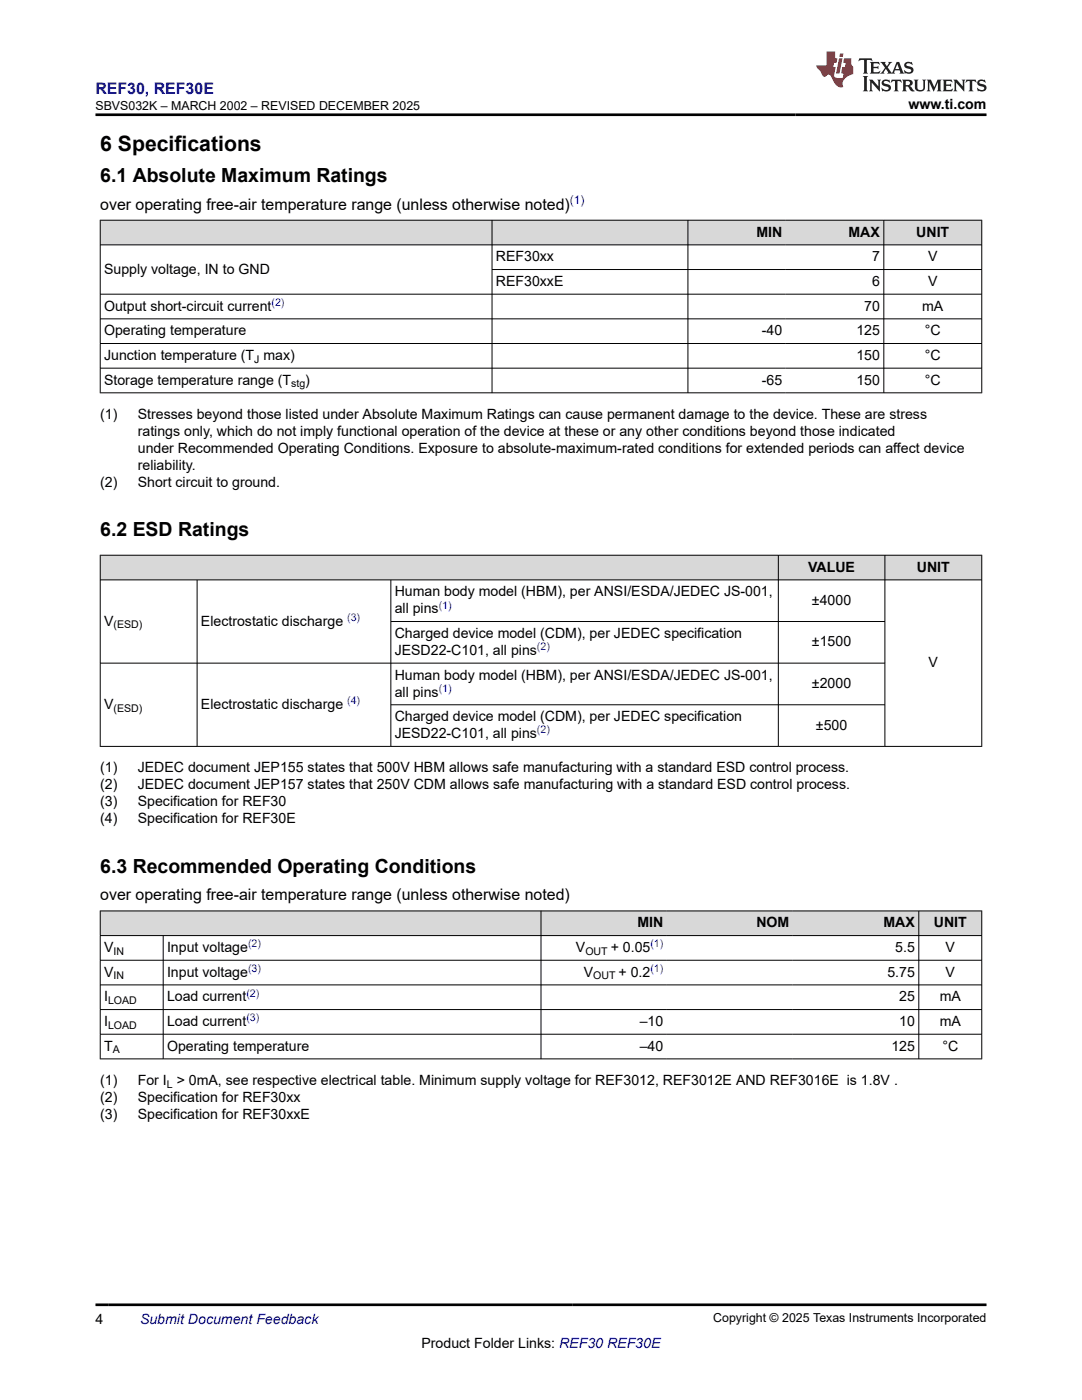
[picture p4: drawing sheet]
<svg xmlns="http://www.w3.org/2000/svg" width="216mm" height="279mm" viewBox="0 0 216 279" stroke-linecap="round" stroke-linejoin="round" font-family="sans-serif">
<defs><g id="words">
<text font-size="4.2" x="20" y="30.2">6 Specifications</text>
<g font-size="3.9">
<text x="20" y="36.4">6.1 Absolute Maximum Ratings</text>
<text x="20" y="107.1">6.2 ESD Ratings</text>
<text x="20" y="174.2">6.3 Recommended Operating Conditions</text>
</g>
<text font-size="3.2" fill="#00f" x="19" y="18.7">REF30, REF30E</text>
<g font-size="3.2">
<text x="20" y="41.8">over operating free-air temperature range (unless otherwise noted)</text>
<text x="20" y="179.7">over operating free-air temperature range (unless otherwise noted)</text>
</g>
<g font-size="2.8">
<text x="181.3" y="21.8">www.ti.com</text>
<text x="150.9" y="47.2">MIN</text>
<text x="169.3" y="47.2">MAX</text>
<text x="182.8" y="47.2">UNIT</text>
<text x="98.9" y="52.1">REF30xx</text>
<text x="174" y="52.1">7</text>
<text x="185.2" y="52.1">V</text>
<text x="20.8" y="54.6">Supply voltage, IN to GND</text>
<text x="98.9" y="57.1">REF30xxE</text>
<text x="174" y="57.1">6</text>
<text x="185.2" y="57.1">V</text>
<text x="20.8" y="62">Output short-circuit current</text>
<text x="172.4" y="62">70</text>
<text x="184" y="62">mA</text>
<text x="20.8" y="66.9">Operating temperature</text>
<text x="20.8" y="71.8">Junction temperature (T max)</text>
<text x="152" y="66.9">-40</text>
<text x="170.9" y="66.9">125</text>
<text x="170.9" y="71.8">150</text>
<text x="184.5" y="66.9">°C</text>
<text x="184.5" y="71.8">°C</text>
<text x="20.8" y="76.7">Storage temperature range (T</text>
<text x="60.9" y="76.7">)</text>
<text x="152" y="76.7">-65</text>
<text x="170.9" y="76.7">150</text>
<text x="184.5" y="76.7">°C</text>
<text x="20" y="83.5">(1)</text>
<text x="27.5" y="83.5">Stresses beyond those listed under Absolute Maximum Ratings can cause permanent damage to the device. These are stress</text>
<text x="27.5" y="86.9">ratings only, which do not imply functional operation of the device at these or any other conditions beyond those indicated</text>
<text x="27.5" y="90.3">under Recommended Operating Conditions. Exposure to absolute-maximum-rated conditions for extended periods can affect device</text>
<text x="27.5" y="93.7">reliability.</text>
<text x="20" y="97.1">(2)</text>
<text x="27.5" y="97.1">Short circuit to ground.</text>
<text x="78.8" y="119">Human body model (HBM), per ANSI/ESDA/JEDEC JS-001,</text>
<text x="161.3" y="114.1">VALUE</text>
<text x="182.9" y="114.1">UNIT</text>
<text x="20.8" y="124.8">V</text>
<text x="40.1" y="124.8">Electrostatic discharge</text>
<text x="78.8" y="122.4">all pins</text>
<text x="162" y="120.7">±4000</text>
<text x="78.8" y="127.3">Charged device model (CDM), per JEDEC specification</text>
<text x="78.8" y="130.7">JESD22-C101, all pins</text>
<text x="162" y="129">±1500</text>
<text x="78.8" y="135.6">Human body model (HBM), per ANSI/ESDA/JEDEC JS-001,</text>
<text x="162" y="137.3">±2000</text>
<text x="185.3" y="133.2">V</text>
<text x="20.8" y="141.5">V</text>
<text x="40.1" y="141.5">Electrostatic discharge</text>
<text x="78.8" y="139">all pins</text>
<text x="78.8" y="143.9">Charged device model (CDM), per JEDEC specification</text>
<text x="78.8" y="147.3">JESD22-C101, all pins</text>
<text x="162.8" y="145.6">±500</text>
<text x="20" y="154.1">(1)</text>
<text x="27.5" y="154.1">JEDEC document JEP155 states that 500V HBM allows safe manufacturing with a standard ESD control process.</text>
<text x="20" y="157.5">(2)</text>
<text x="20" y="160.9">(3)</text>
<text x="27.5" y="157.5">JEDEC document JEP157 states that 250V CDM allows safe manufacturing with a standard ESD control process.</text>
<text x="27.5" y="160.9">Specification for REF30</text>
<text x="20" y="164.3">(4)</text>
<text x="27.5" y="164.3">Specification for REF30E</text>
<text x="127.2" y="185.1">MIN</text>
<text x="150.9" y="185.1">NOM</text>
<text x="176.3" y="185.1">MAX</text>
<text x="186.3" y="185.1">UNIT</text>
<text x="20.8" y="190">V</text>
<text x="33.3" y="190">Input voltage</text>
<text x="114.9" y="190">V</text>
<text x="121.9" y="190">+ 0.05</text>
<text x="178.6" y="190">5.5</text>
<text x="188.7" y="190">V</text>
<text x="20.8" y="194.9">V</text>
<text x="33.3" y="194.9">Input voltage</text>
<text x="116.5" y="194.9">V</text>
<text x="123.4" y="194.9">+ 0.2</text>
<text x="177.1" y="194.9">5.75</text>
<text x="188.7" y="194.9">V</text>
<text x="20.8" y="199.8">I</text>
<text x="33.3" y="199.8">Load current</text>
<text x="179.4" y="199.8">25</text>
<text x="187.5" y="199.8">mA</text>
<text x="20.8" y="204.8">I</text>
<text x="20.8" y="209.7">T</text>
<text x="33.3" y="204.8">Load current</text>
<text x="33.3" y="209.7">Operating temperature</text>
<text x="127.7" y="204.8">–10</text>
<text x="127.7" y="209.7">–40</text>
<text x="177.9" y="209.7">125</text>
<text x="179.4" y="204.8">10</text>
<text x="187.5" y="204.8">mA</text>
<text x="188" y="209.7">°C</text>
<text x="20" y="216.5">(1)</text>
<text x="20" y="219.9">(2)</text>
<text x="27.5" y="216.5">For I &gt; 0mA, see respective electrical table. Minimum supply voltage for REF3012, REF3012E AND REF3016E is 1.8V .</text>
<text x="27.5" y="219.9">Specification for REF30xx</text>
<text x="20" y="223.2">(3)</text>
<text x="27.5" y="223.2">Specification for REF30xxE</text>
<text x="19" y="264.2">4</text>
<text x="84.1" y="269">Product Folder Links: REF30 REF30E</text>
</g>
<text font-size="2.8" fill="#00f" x="27.9" y="264.2">Submit Document Feedback</text>
<g font-size="2.5">
<text x="19" y="21.9">SBVS032K – MARCH 2002 – REVISED DECEMBER 2025</text>
<text x="142.3" y="263.9">Copyright © 2025 Texas Instruments Incorporated</text>
</g>
<text font-size="2.4" fill="#00f" x="113.7" y="40.8">(1)</text>
<g font-size="2.1" fill="#00f">
<text x="54.2" y="61">(2)</text>
<text x="69.3" y="123.9">(3)</text>
<text x="87.5" y="121.4">(1)</text>
<text x="107.1" y="129.8">(2)</text>
<text x="69.3" y="140.5">(4)</text>
<text x="87.5" y="138.1">(1)</text>
<text x="107.1" y="146.4">(2)</text>
<text x="49.5" y="189">(2)</text>
<text x="129.8" y="189">(1)</text>
<text x="49.5" y="194">(3)</text>
<text x="129.8" y="194">(1)</text>
<text x="49.2" y="198.9">(2)</text>
<text x="49.2" y="203.8">(3)</text>
</g>
<g font-size="2.1">
<text x="50.7" y="72.4">J</text>
<text x="58.1" y="77.3">stg</text>
<text x="22.6" y="125.4">(ESD)</text>
<text x="22.6" y="142">(ESD)</text>
<text x="22.6" y="190.6">IN</text>
<text x="116.8" y="190.6">OUT</text>
<text x="22.6" y="195.5">IN</text>
<text x="118.4" y="195.5">OUT</text>
<text x="21.6" y="200.4">LOAD</text>
<text x="21.6" y="205.3">LOAD</text>
<text x="22.5" y="210.2">A</text>
<text x="33.3" y="217">L</text>
</g>
</g></defs>
<g fill="#d8d8d8">
<path d="M20 43.9h175.9v5h-175.9z" fill-rule="evenodd"/>
<path d="M20.1 44h78v4.8h-78z" fill-rule="evenodd"/>
<path d="M98.2 44h39v4.8h-39z" fill-rule="evenodd"/>
<path d="M137.3 44h19.5v4.8h-19.5z" fill-rule="evenodd"/>
<path d="M156.8 44h19.5v4.8h-19.5z" fill-rule="evenodd"/>
<path d="M176.4 44h19.4v4.8h-19.4z" fill-rule="evenodd"/>
</g>
<g fill="none" stroke="#000" stroke-width=".2">
<path d="M19.9 43.9h176.1M19.9 48.9h176.1M19.9 58.7h176.1M20 43.9v34.6M98.2 43.9v34.6M98.2 53.8h97.8M137.3 43.9v34.6M176.4 43.9v34.6M195.9 43.9v34.6M19.9 63.6h176.1M19.9 68.6h176.1M19.9 73.5h176.1"/>
<path d="M19.9 78.4h176.1"/>
</g>
<g fill="#d8d8d8">
<path d="M20 110.8h175.9v4.9h-175.9z" fill-rule="evenodd"/>
<path d="M20.1 110.9h135.1v4.8h-135.1z" fill-rule="evenodd"/>
<path d="M155.4 110.9h21.1v4.8h-21.1z" fill-rule="evenodd"/>
<path d="M176.6 110.9h19.2v4.8h-19.2z" fill-rule="evenodd"/>
</g>
<path d="M19.9 110.8h176.1M19.9 115.7h176.1M20 110.7v38.3M39.3 115.7v33.3M78 115.7v33.3M155.3 110.7v38.3M176.6 110.7v38.3M195.9 110.7v38.3M78 124h98.6M176.6 132.3h-156.7M19.9 149h176.1M78 140.7h98.6" fill="none" stroke="#000" stroke-width=".2"/>
<g fill="#d8d8d8">
<path d="M20 181.8h175.9v4.9h-175.9z" fill-rule="evenodd"/>
<path d="M20.1 181.9h87.8v4.8h-87.8z" fill-rule="evenodd"/>
<path d="M108 181.9h25.1v4.8h-25.1z" fill-rule="evenodd"/>
<path d="M133.1 181.9h25.1v4.8h-25.1z" fill-rule="evenodd"/>
<path d="M158.2 181.9h25.1v4.8h-25.1z" fill-rule="evenodd"/>
<path d="M183.4 181.9h12.4v4.8h-12.4z" fill-rule="evenodd"/>
</g>
<path d="M19.9 181.8h176.1M19.9 186.7h176.1M19.9 191.6h176.1M19.9 196.6h176.1M20 181.7v29.7M32.6 186.7v24.7M107.9 181.7v29.7M183.3 181.7v29.7M195.9 181.7v29.7M19.9 201.5h176.1M19.9 206.4h176.1M19.9 211.3h176.1" fill="none" stroke="#000" stroke-width=".2"/>
<path d="M171.5 11.6l-.2 .6 .5-.2h.6v.1v2.2l-.2 .4h1l-.2-.4v-2.2v-.1h.5l.6 .2-.2-.6zM173.6 12.4l.2 .3v1.6l-.2 .4h1.9l.1-.6a1.08 1.08 0 0 1-1.3 .2v-.7h.6l.4 .2v-.7l-.4 .2h-.6v-.5l.2-.2a1 1 0 0 1 1 .3l-.1-.5zM175.7 12.4l.9 1.1-1 1.2h.9l-.2-.2 .5-.8 .4 .8-.2 .2h1.6l-.2-.2 .2-.5h.9l.1 .5-.1 .2h.9l-.2-.4-.8-1.9h-.5l-.9 2.1-.9-1.1 .9-1h-.8l.2 .2-.4 .6-.4-.6 .2-.2zM179 12.8l.4 1h-.7zM180.7 12.5a.65 .65 0 0 0-.2 .7 .65 .65 0 0 0 .6 .5l.6 .1 .1 .3a.79 .79 0 0 1-.7 .4 .79 .79 0 0 1-.7-.5l.1 .7 .2-.1a.93 .93 0 0 0 1.1 0 .93 .93 0 0 0 .4-.9 1.46 1.46 0 0 0-1.2-.6l-.1-.3a1.09 1.09 0 0 1 1.2 .2l-.2-.6-.1 .1-.5-.2zM172.2 15.2l.2 .4v2.2l-.2 .4h1l-.2-.4v-2.2l.2-.4zM173.4 15.9l.2 .4v1.5l-.2 .4h.8l-.3-.4 .1-1.3 1.6 1.8v-2l.2-.4h-.7l.1 .2 .1 1.1-1.2-1.3zM176.2 16a.65 .65 0 0 0-.2 .8 .65 .65 0 0 0 .6 .4l.6 .2 .1 .2a.79 .79 0 0 1-.7 .4 .79 .79 0 0 1-.7-.5l.1 .7 .2-.1a.93 .93 0 0 0 1.1 .1 .93 .93 0 0 0 .4-1 1.46 1.46 0 0 0-1.2-.5l-.1-.4a1.09 1.09 0 0 1 1.2 .2l-.1-.6-.2 .1-.5-.1zM177.9 15.9l-.1 .6a.63 .63 0 0 1 .8-.3v1.6l-.3 .4h1l-.2-.4v-1.6a.66 .66 0 0 1 .8 .3l-.1-.6zM180 15.9l.2 .4v1.5l-.2 .4h1l-.2-.2-.1-.7h.5l.1 .2a.79 .79 0 0 0 1.2 .6l-1-.9a.61 .61 0 0 0 .6-.6 .61 .61 0 0 0-.5-.7zM180.8 16.2h.1a.47 .47 0 0 1 .5 .1 .47 .47 0 0 1 .1 .5l-.1 .1-.7 .1zM182.3 15.9l.2 .2a2.27 2.27 0 0 0 .4 2 1.04 1.04 0 0 0 1.7-.7v-1.3l.2-.2h-.8l.2 .4v1.1a.6 .6 0 0 1-.6 .6 .6 .6 0 0 1-.6-.6v-1.1l.3-.4zM184.9 15.9l.2 .4v1.5l-.2 .4h.8l-.3-.4v-1.4l.9 1.9 .9-1.9v1.4l-.3 .4h1l-.2-.4v-1.5l.2-.4h-.8l-.7 1.5-.6-1.5zM188.1 15.9l.2 .4v1.5l-.2 .4h1.9l.1-.6a1.09 1.09 0 0 1-1.3 .2v-.7h.6l.4 .2v-.6l-.4 .2h-.6v-.6l.2-.1a1.01 1.01 0 0 1 1 .3l-.1-.6zM190.2 15.9l.3 .4v1.5l-.3 .4h.8l-.2-.4v-1.3l1.6 1.8v-2l.2-.4h-.7l.2 .2v1.1l-1.2-1.3zM192.8 15.9l-.1 .6a.63 .63 0 0 1 .8-.3v1.6l-.3 .4h1l-.2-.4v-1.6a.66 .66 0 0 1 .8 .3l-.1-.6zM195.2 16a.65 .65 0 0 0-.2 .8 .65 .65 0 0 0 .6 .4l.6 .2 .2 .2a.79 .79 0 0 1-.7 .4 .79 .79 0 0 1-.7-.5l.1 .7 .2-.1a.93 .93 0 0 0 1 .1 .93 .93 0 0 0 .5-1 1.46 1.46 0 0 0-1.3-.5v-.4a1.09 1.09 0 0 1 1.2 .2l-.2-.6-.2 .1-.5-.1z" fill="#231f20"/>
<path d="M164.9 10.3v2.7h-2l.1 .4 .8 1a.95 .95 0 0 0 1 .9 .59 .59 0 0 1 .5-.4 .59 .59 0 0 1 .5 .3l.4 .8a1.59 1.59 0 0 0 2.1 1.4 1.61 1.61 0 0 1 1-2.3l1-.3-.1-1.5a1.59 1.59 0 0 1-.3-1.7h-1.5l-.2 .9h.6l-.2 .9h-.5l-.2 .9v.3l.4 .1-.1 .9h-.7a.73 .73 0 0 1-1-.7l.3-1.5h-.5l.1-.9h.5l.2-.9h-.5v-1.3zM167.4 11.6l-.6 3.1h.7l.6-3.1zM167.6 10.7l-.1 .6h.7l.1-.6z" fill="#ed1c24"/>
<path d="M19 22.9h177.8M19 260.4h177.8" fill="none" stroke="#000" stroke-width=".53"/>
<use href="#words"/>
</svg>
